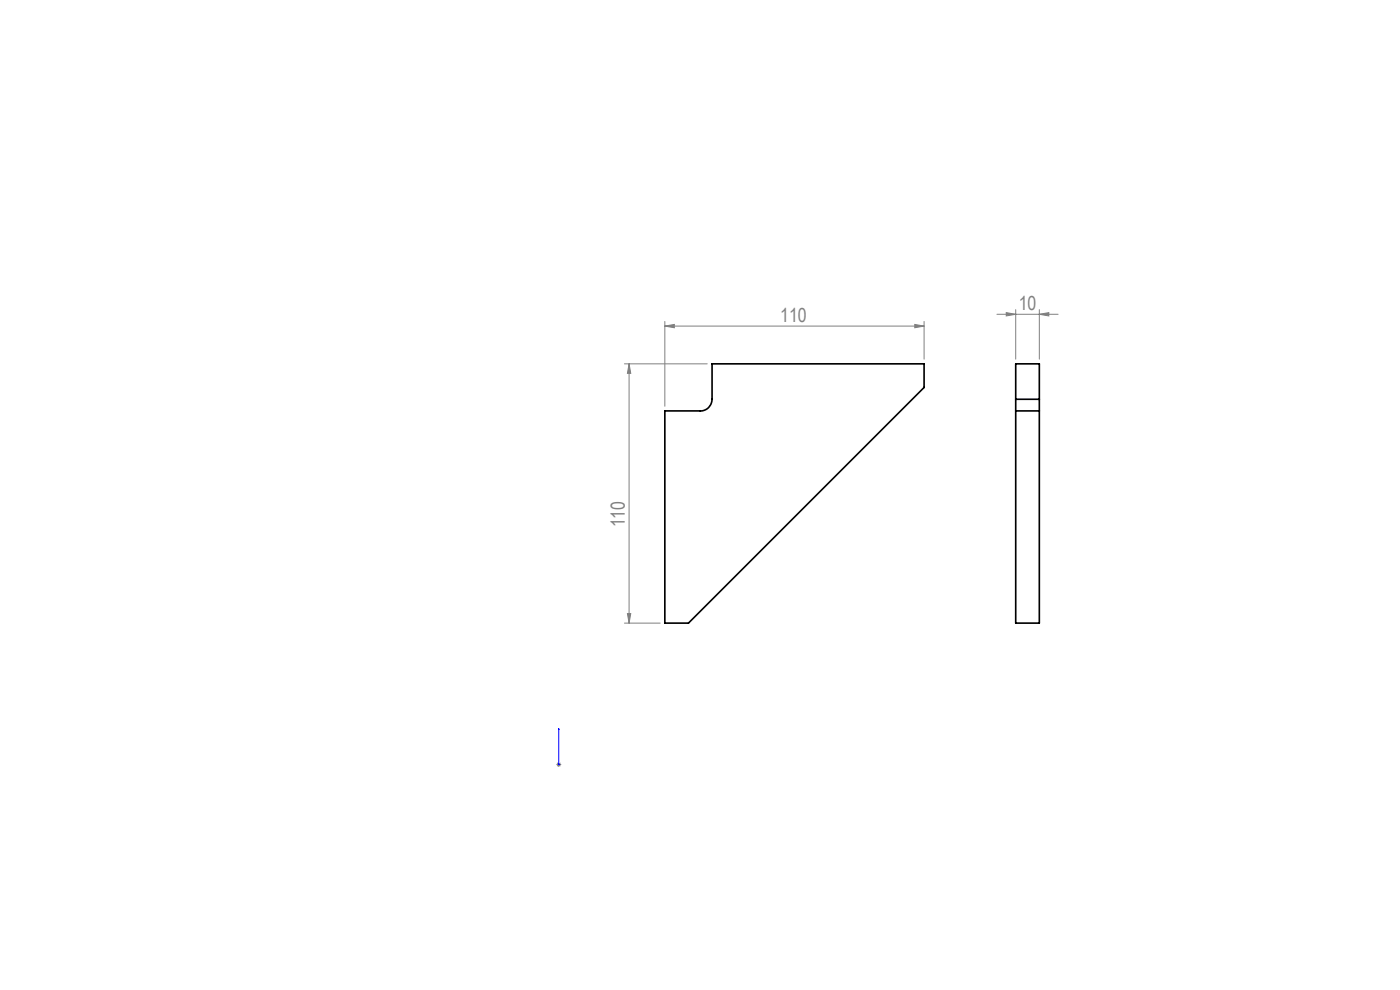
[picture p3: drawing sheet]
<svg xmlns="http://www.w3.org/2000/svg" width="297mm" height="210mm" viewBox="0 0 297 210" stroke-linecap="round" stroke-linejoin="round" font-family="sans-serif">
<defs><g id="words">
<g font-size="4.1" fill="#808080">
<text x="216.1" y="65.7">10</text>
<text x="165.5" y="68.2">110</text>
<text x="132.5" y="111.9" transform="rotate(-90 132.5 111.9)">110</text>
</g>
</g></defs>
<path d="M141 87.2h7.6a2.47 2.47 0 0 0 2.5-2.5v-7.5h44.9v5l-50 50h-5zM215.5 84.7v2.5M215.5 87.2h5M215.5 84.7v-7.5h5v7.5M215.5 87.2v45h5v-45M215.5 84.7h5M220.5 84.7v2.5" fill="none" stroke="#000" stroke-width=".35"/>
<path d="M118.5 154.5v.4v-.4M118.5 154.5v7.7M118.5 162.1v.2zM118.5 162.2h.1" fill="none" stroke="#00f" stroke-width=".21"/>
<g fill="none" stroke="#808080" stroke-width=".21">
<path d="M132.5 77.2h17.5M133.5 77.2l.3 2h-.7zM133.5 77.2v55M141 69.2l2.1-.4v.7zM141 68.2v18M141 69.2h55M194.1 68.8l1.9 .4-1.9 .3zM196 68.2v8M211.5 66.7h13M213.5 66.3l2 .4-2 .3zM215.5 65.7v10.5M220.5 66.7l2-.4v.7z"/>
<path d="M220.5 65.7v10.5M132.5 132.2h7.6M133.1 130.2h.7l-.3 2zM118 162.2h1.1M118.2 161.8l.7 .7M118.5 161.7v1M118.9 161.8l-.7 .7"/>
</g>
<path d="M118.5 162.1v.2zM118.5 154.5v.4z" fill="#00f"/>
<g fill="#808080">
<path d="M141 69.2l2.1-.4v.7zM194.1 68.8l1.9 .4-1.9 .3z"/>
<path d="M220.5 66.7l2-.4v.7zM213.5 66.3l2 .4-2 .3z"/>
<path d="M133.5 77.2l.3 2h-.7zM133.1 130.2h.7l-.3 2z"/>
</g>
<use href="#words"/>
</svg>
